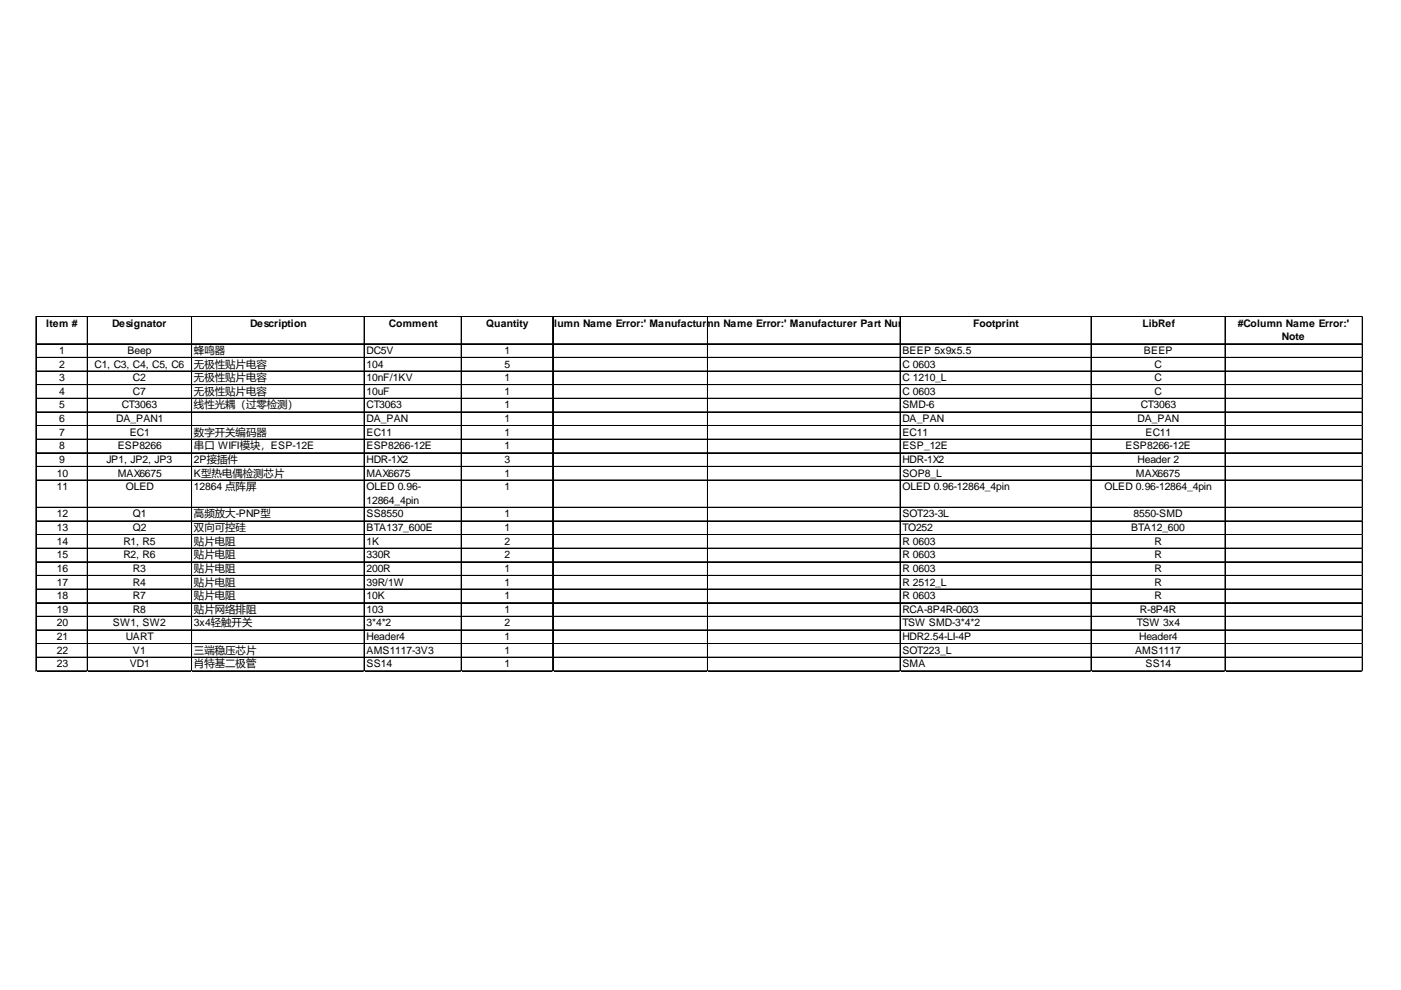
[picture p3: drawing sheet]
<svg xmlns="http://www.w3.org/2000/svg" width="297mm" height="210mm" viewBox="0 0 297 210" stroke-linecap="round" stroke-linejoin="round" font-family="sans-serif">
<defs><g id="words">
<g font-size="2.2">
<text x="9.8" y="69.3">Item #</text>
<text x="23.8" y="69.3">Designator</text>
<text x="53" y="69.3">Description</text>
<text x="82.5" y="69.3">Comment</text>
<text x="103" y="69.3">Quantity #Column Name Error:' Manufacturer</text>
<text x="143.2" y="69.3">#Column1Name Error:' Manufacturer Part Number 1</text>
<text x="206.3" y="69.3">Footprint</text>
<text x="242.2" y="69.3">LibRef</text>
<text x="262.4" y="69.3">#Column Name Error:'</text>
<text x="12.5" y="75">1</text>
<text x="12.5" y="77.9">2</text>
<text x="20" y="77.9">C1, C3, C4, C5, C6</text>
<text x="27" y="75">Beep</text>
<text x="41.1" y="75">蜂鸣器</text>
<text x="41.1" y="77.9">无极性贴片电容</text>
<text x="77.7" y="75">DC5V</text>
<text x="77.7" y="77.9">104</text>
<text x="107" y="75">1</text>
<text x="107" y="77.9">5</text>
<text x="191.3" y="75">BEEP 5x9x5.5</text>
<text x="191.3" y="77.9">C 0603</text>
<text x="242.5" y="75">BEEP</text>
<text x="244.8" y="77.9">C</text>
<text x="271.8" y="72.2">Note</text>
<text x="12.5" y="80.8">3</text>
<text x="12.5" y="83.7">4</text>
<text x="28.2" y="80.8">C2</text>
<text x="28.2" y="83.7">C7</text>
<text x="41.1" y="80.8">无极性贴片电容</text>
<text x="41.1" y="83.7">无极性贴片电容</text>
<text x="77.7" y="80.8">10nF/1KV</text>
<text x="77.7" y="83.7">10uF</text>
<text x="107" y="80.8">1</text>
<text x="107" y="83.7">1</text>
<text x="191.3" y="80.8">C 1210_L</text>
<text x="191.3" y="83.7">C 0603</text>
<text x="244.8" y="80.8">C</text>
<text x="244.8" y="83.7">C</text>
<text x="12.5" y="86.6">5</text>
<text x="12.5" y="89.5">6</text>
<text x="24.6" y="89.5">DA_PAN1</text>
<text x="25.8" y="86.6">CT3063</text>
<text x="41.1" y="86.6">线性光耦（过零检测）</text>
<text x="77.7" y="86.6">CT3063</text>
<text x="77.7" y="89.5">DA_PAN</text>
<text x="107" y="86.6">1</text>
<text x="107" y="89.5">1</text>
<text x="191.3" y="86.6">SMD-6</text>
<text x="191.3" y="89.5">DA_PAN</text>
<text x="241.2" y="89.5">DA_PAN</text>
<text x="241.9" y="86.6">CT3063</text>
<text x="12.5" y="92.4">7</text>
<text x="12.5" y="95.3">8</text>
<text x="25" y="95.3">ESP8266</text>
<text x="27.5" y="92.4">EC1</text>
<text x="41.1" y="92.4">数字开关编码器</text>
<text x="41.1" y="95.3">串口 WIFI模块，ESP-12E</text>
<text x="77.7" y="92.4">EC11</text>
<text x="77.7" y="95.3">ESP8266-12E</text>
<text x="107" y="92.4">1</text>
<text x="107" y="95.3">1</text>
<text x="191.3" y="92.4">EC11</text>
<text x="191.3" y="95.3">ESP_12E</text>
<text x="238.6" y="95.3">ESP8266-12E</text>
<text x="242.9" y="92.4">EC11</text>
<text x="12" y="101">10</text>
<text x="12.5" y="98.2">9</text>
<text x="22.6" y="98.2">JP1, JP2, JP3</text>
<text x="25" y="101">MAX6675</text>
<text x="41.1" y="98.2">2P接插件</text>
<text x="41.1" y="101">K型热电偶检测芯片</text>
<text x="77.7" y="98.2">HDR-1X2</text>
<text x="77.7" y="101">MAX6675</text>
<text x="107" y="98.2">3</text>
<text x="107" y="101">1</text>
<text x="191.3" y="98.2">HDR-1X2</text>
<text x="191.3" y="101">SOP8_L</text>
<text x="240.8" y="101">MAX6675</text>
<text x="241.2" y="98.2">Header 2</text>
<text x="12" y="103.9">11</text>
<text x="26.7" y="103.9">OLED</text>
<text x="41.1" y="103.9">12864 点阵屏</text>
<text x="77.7" y="103.9">OLED 0.96-</text>
<text x="77.7" y="106.8">12864_4pin</text>
<text x="107" y="103.9">1</text>
<text x="191.3" y="103.9">OLED 0.96-12864_4pin</text>
<text x="234.2" y="103.9">OLED 0.96-12864_4pin</text>
<text x="12" y="109.7">12</text>
<text x="12" y="112.6">13</text>
<text x="28.2" y="109.7">Q1</text>
<text x="28.2" y="112.6">Q2</text>
<text x="41.1" y="109.7">高频放大-PNP型</text>
<text x="41.1" y="112.6">双向可控硅</text>
<text x="77.7" y="109.7">SS8550</text>
<text x="77.7" y="112.6">BTA137_600E</text>
<text x="107" y="109.7">1</text>
<text x="107" y="112.6">1</text>
<text x="191.3" y="109.7">SOT23-3L</text>
<text x="191.3" y="112.6">TO252</text>
<text x="239.8" y="112.6">BTA12_600</text>
<text x="240.3" y="109.7">8550-SMD</text>
<text x="12" y="115.5">14</text>
<text x="12" y="118.4">15</text>
<text x="26.2" y="115.5">R1, R5</text>
<text x="26.2" y="118.4">R2, R6</text>
<text x="41.1" y="115.5">贴片电阻</text>
<text x="41.1" y="118.4">贴片电阻</text>
<text x="77.7" y="115.5">1K</text>
<text x="77.7" y="118.4">330R</text>
<text x="107" y="115.5">2</text>
<text x="107" y="118.4">2</text>
<text x="191.3" y="115.5">R 0603</text>
<text x="191.3" y="118.4">R 0603</text>
<text x="244.8" y="115.5">R</text>
<text x="244.8" y="118.4">R</text>
<text x="12" y="121.3">16</text>
<text x="12" y="124.2">17</text>
<text x="28.2" y="121.3">R3</text>
<text x="28.2" y="124.2">R4</text>
<text x="41.1" y="121.3">贴片电阻</text>
<text x="41.1" y="124.2">贴片电阻</text>
<text x="77.7" y="121.3">200R</text>
<text x="77.7" y="124.2">39R/1W</text>
<text x="107" y="121.3">1</text>
<text x="107" y="124.2">1</text>
<text x="191.3" y="121.3">R 0603</text>
<text x="191.3" y="124.2">R 2512_L</text>
<text x="244.8" y="121.3">R</text>
<text x="244.8" y="124.2">R</text>
<text x="12" y="127.1">18</text>
<text x="12" y="129.9">19</text>
<text x="28.2" y="127.1">R7</text>
<text x="28.2" y="129.9">R8</text>
<text x="41.1" y="127.1">贴片电阻</text>
<text x="41.1" y="129.9">贴片网络排阻</text>
<text x="77.7" y="127.1">10K</text>
<text x="77.7" y="129.9">103</text>
<text x="107" y="127.1">1</text>
<text x="107" y="129.9">1</text>
<text x="191.3" y="127.1">R 0603</text>
<text x="191.3" y="129.9">RCA-8P4R-0603</text>
<text x="241.7" y="129.9">R-8P4R</text>
<text x="244.8" y="127.1">R</text>
<text x="12" y="132.8">20</text>
<text x="12" y="135.7">21</text>
<text x="23.9" y="132.8">SW1, SW2</text>
<text x="26.7" y="135.7">UART</text>
<text x="41.1" y="132.8">3x4轻触开关</text>
<text x="77.7" y="132.8">3*4*2</text>
<text x="77.7" y="135.7">Header4</text>
<text x="107" y="132.8">2</text>
<text x="107" y="135.7">1</text>
<text x="191.3" y="132.8">TSW SMD-3*4*2</text>
<text x="191.3" y="135.7">HDR2.54-LI-4P</text>
<text x="241" y="132.8">TSW 3x4</text>
<text x="241.5" y="135.7">Header4</text>
<text x="12" y="138.6">22</text>
<text x="12" y="141.5">23</text>
<text x="27.5" y="141.5">VD1</text>
<text x="28.2" y="138.6">V1</text>
<text x="41.1" y="138.6">三端稳压芯片</text>
<text x="41.1" y="141.5">肖特基二极管</text>
<text x="77.7" y="138.6">AMS1117-3V3</text>
<text x="77.7" y="141.5">SS14</text>
<text x="107" y="138.6">1</text>
<text x="107" y="141.5">1</text>
<text x="191.3" y="138.6">SOT223_L</text>
<text x="191.3" y="141.5">SMA</text>
<text x="240.7" y="138.6">AMS1117</text>
<text x="242.9" y="141.5">SS14</text>
</g>
</g></defs>
<g fill="none" stroke="#000" stroke-width=".21">
<path d="M7.6 67.1v75.3M7.7 67.1v75.3M7.8 67.1h281.2M7.8 67.2h281.2M7.8 72.9h281.2M7.8 73h281.2M7.8 75.8h10.7M7.8 78.7h10.7M18.5 67.3v75.1M18.6 67.3v75.1M18.7 75.8h21.9M18.7 78.7h21.9"/>
<path d="M40.6 67.3v75.1M40.7 67.3v75.1M40.8 75.8h36.4M40.8 78.7h36.4M77.2 67.3v75.1M77.3 67.3v75.1M77.4 75.8h20.4M77.4 78.7h20.4M97.8 67.3v75.1M97.9 67.3v75.1M97.9 75.8h19.3M97.9 78.7h19.3"/>
<path d="M117.2 67.3v75.1M117.3 75.8h32.7M117.3 78.7h32.7M150 67.3v75.1M150.1 67.3v75.1M150.2 75.8h40.6M150.2 78.7h40.6M190.8 67.3v75.1M190.9 67.3v75.1M191 75.8h40.3M191 78.7h40.3M231.3 67.3v75.1"/>
<path d="M231.4 67.3v75.1M231.5 75.8h28.2M231.5 78.7h28.2M259.7 67.3v75.1M259.8 67.3v75.1M259.9 75.8h28.9M259.9 78.7h28.9M288.8 67.3v75.1M288.9 67.3v75.1M7.8 81.5h10.7M7.8 81.6h10.7M7.8 84.4h10.7"/>
<path d="M7.8 84.5h10.7M7.8 87.3h10.7M7.8 87.4h10.7M7.8 90.2h10.7M7.8 90.3h10.7M7.8 93.1h10.7M7.8 93.2h10.7M7.8 96h10.7M7.8 96.1h10.7M7.8 98.9h10.7M7.8 99h10.7M18.7 81.5h21.9"/>
<path d="M18.7 81.6h21.9M18.7 84.4h21.9M18.7 84.5h21.9M18.7 87.3h21.9M18.7 87.4h21.9M18.7 90.2h21.9M18.7 90.3h21.9M18.7 93.1h21.9M18.7 93.2h21.9M18.7 96h21.9M18.7 96.1h21.9M18.7 98.9h21.9"/>
<path d="M18.7 99h21.9M40.8 81.5h36.4M40.8 81.6h36.4M40.8 84.4h36.4M40.8 84.5h36.4M40.8 87.3h36.4M40.8 87.4h36.4M40.8 90.2h36.4M40.8 90.3h36.4M40.8 93.1h36.4M40.8 93.2h36.4M40.8 96h36.4"/>
<path d="M40.8 96.1h36.4M40.8 98.9h36.4M40.8 99h36.4M77.4 81.5h20.4M77.4 81.6h20.4M77.4 84.4h20.4M77.4 84.5h20.4M77.4 87.3h20.4M77.4 87.4h20.4M77.4 90.2h20.4M77.4 90.3h20.4M77.4 93.1h20.4"/>
<path d="M77.4 93.2h20.4M77.4 96h20.4M77.4 96.1h20.4M77.4 98.9h20.4M77.4 99h20.4M97.9 81.5h19.3M97.9 81.6h19.3M97.9 84.4h19.3M97.9 84.5h19.3M97.9 87.3h19.3M97.9 87.4h19.3M97.9 90.2h19.3"/>
<path d="M97.9 90.3h19.3M97.9 93.1h19.3M97.9 93.2h19.3M97.9 96h19.3M97.9 96.1h19.3M97.9 98.9h19.3M97.9 99h19.3M117.3 81.5h32.7M117.3 81.6h32.7M117.3 84.4h32.7M117.3 84.5h32.7M117.3 87.3h32.7"/>
<path d="M117.3 87.4h32.7M117.3 90.2h32.7M117.3 90.3h32.7M117.3 93.1h32.7M117.3 93.2h32.7M117.3 96h32.7M117.3 96.1h32.7M117.3 98.9h32.7M117.3 99h32.7M150.2 81.5h40.6M150.2 81.6h40.6M150.2 84.4h40.6"/>
<path d="M150.2 84.5h40.6M150.2 87.3h40.6M150.2 87.4h40.6M150.2 90.2h40.6M150.2 90.3h40.6M150.2 93.1h40.6M150.2 93.2h40.6M150.2 96h40.6M150.2 96.1h40.6M150.2 98.9h40.6M150.2 99h40.6M191 81.5h40.3"/>
<path d="M191 81.6h40.3M191 84.4h40.3M191 84.5h40.3M191 87.3h40.3M191 87.4h40.3M191 90.2h40.3M191 90.3h40.3M191 93.1h40.3M191 93.2h40.3M191 96h40.3M191 96.1h40.3M191 98.9h40.3"/>
<path d="M191 99h40.3M231.5 81.5h28.2M231.5 81.6h28.2M231.5 84.4h28.2M231.5 84.5h28.2M231.5 87.3h28.2M231.5 87.4h28.2M231.5 90.2h28.2M231.5 90.3h28.2M231.5 93.1h28.2M231.5 93.2h28.2M231.5 96h28.2"/>
<path d="M231.5 96.1h28.2M231.5 98.9h28.2M231.5 99h28.2M259.9 81.5h28.9M259.9 81.6h28.9M259.9 84.4h28.9M259.9 84.5h28.9M259.9 87.3h28.9M259.9 87.4h28.9M259.9 90.2h28.9M259.9 90.3h28.9M259.9 93.1h28.9"/>
<path d="M259.9 93.2h28.9M259.9 96h28.9M259.9 96.1h28.9M259.9 98.9h28.9M259.9 99h28.9M7.8 101.8h10.7M7.8 101.9h10.7M7.8 107.5h10.7M7.8 107.6h10.7M7.8 110.4h10.7M7.8 110.5h10.7M7.8 113.3h10.7"/>
<path d="M7.8 113.4h10.7M7.8 116.2h10.7M7.8 116.3h10.7M7.8 119.1h10.7M7.8 119.2h10.7M18.7 101.8h21.9M18.7 101.9h21.9M18.7 107.5h21.9M18.7 107.6h21.9M18.7 110.4h21.9M18.7 110.5h21.9M18.7 113.3h21.9"/>
<path d="M18.7 113.4h21.9M18.7 116.2h21.9M18.7 116.3h21.9M18.7 119.1h21.9M18.7 119.2h21.9M40.8 101.8h36.4M40.8 101.9h36.4M40.8 107.5h36.4M40.8 107.6h36.4M40.8 110.4h36.4M40.8 110.5h36.4M40.8 113.3h36.4"/>
<path d="M40.8 113.4h36.4M40.8 116.2h36.4M40.8 116.3h36.4M40.8 119.1h36.4M40.8 119.2h36.4M77.4 101.8h20.4M77.4 101.9h20.4M77.4 107.5h20.4M77.4 107.6h20.4M77.4 110.4h20.4M77.4 110.5h20.4M77.4 113.3h20.4"/>
<path d="M77.4 113.4h20.4M77.4 116.2h20.4M77.4 116.3h20.4M77.4 119.1h20.4M77.4 119.2h20.4M97.9 101.8h19.3M97.9 101.9h19.3M97.9 107.5h19.3M97.9 107.6h19.3M97.9 110.4h19.3M97.9 110.5h19.3M97.9 113.3h19.3"/>
<path d="M97.9 113.4h19.3M97.9 116.2h19.3M97.9 116.3h19.3M97.9 119.1h19.3M97.9 119.2h19.3M117.3 101.8h32.7M117.3 101.9h32.7M117.3 107.5h32.7M117.3 107.6h32.7M117.3 110.4h32.7M117.3 110.5h32.7M117.3 113.3h32.7"/>
<path d="M117.3 113.4h32.7M117.3 116.2h32.7M117.3 116.3h32.7M117.3 119.1h32.7M117.3 119.2h32.7M150.2 101.8h40.6M150.2 101.9h40.6M150.2 107.5h40.6M150.2 107.6h40.6M150.2 110.4h40.6M150.2 110.5h40.6M150.2 113.3h40.6"/>
<path d="M150.2 113.4h40.6M150.2 116.2h40.6M150.2 116.3h40.6M150.2 119.1h40.6M150.2 119.2h40.6M191 101.8h40.3M191 101.9h40.3M191 107.5h40.3M191 107.6h40.3M191 110.4h40.3M191 110.5h40.3M191 113.3h40.3"/>
<path d="M191 113.4h40.3M191 116.2h40.3M191 116.3h40.3M191 119.1h40.3M191 119.2h40.3M231.5 101.8h28.2M231.5 101.9h28.2M231.5 107.5h28.2M231.5 107.6h28.2M231.5 110.4h28.2M231.5 110.5h28.2M231.5 113.3h28.2"/>
<path d="M231.5 113.4h28.2M231.5 116.2h28.2M231.5 116.3h28.2M231.5 119.1h28.2M231.5 119.2h28.2M259.9 101.8h28.9M259.9 101.9h28.9M259.9 107.5h28.9M259.9 107.6h28.9M259.9 110.4h28.9M259.9 110.5h28.9M259.9 113.3h28.9"/>
<path d="M259.9 113.4h28.9M259.9 116.2h28.9M259.9 116.3h28.9M259.9 119.1h28.9M259.9 119.2h28.9M7.8 122h10.7M7.8 122.1h10.7M7.8 124.9h10.7M7.8 125h10.7M7.8 127.8h10.7M7.8 127.9h10.7M7.8 130.7h10.7"/>
<path d="M7.8 133.6h10.7M7.8 136.4h10.7M7.8 136.5h10.7M7.8 139.3h10.7M7.8 139.4h10.7M18.7 122h21.9M18.7 122.1h21.9M18.7 124.9h21.9M18.7 125h21.9M18.7 127.8h21.9M18.7 127.9h21.9M18.7 130.7h21.9"/>
<path d="M18.7 133.6h21.9M18.7 136.4h21.9M18.7 136.5h21.9M18.7 139.3h21.9M18.7 139.4h21.9M40.8 122h36.4M40.8 122.1h36.4M40.8 124.9h36.4M40.8 125h36.4M40.8 127.8h36.4M40.8 127.9h36.4M40.8 130.7h36.4"/>
<path d="M40.8 133.6h36.4M40.8 136.4h36.4M40.8 136.5h36.4M40.8 139.3h36.4M40.8 139.4h36.4M77.4 122h20.4M77.4 122.1h20.4M77.4 124.9h20.4M77.4 125h20.4M77.4 127.8h20.4M77.4 127.9h20.4M77.4 130.7h20.4"/>
<path d="M77.4 133.6h20.4M77.4 136.4h20.4M77.4 136.5h20.4M77.4 139.3h20.4M77.4 139.4h20.4M97.9 122h19.3M97.9 122.1h19.3M97.9 124.9h19.3M97.9 125h19.3M97.9 127.8h19.3M97.9 127.9h19.3M97.9 130.7h19.3"/>
<path d="M97.9 133.6h19.3M97.9 136.4h19.3M97.9 136.5h19.3M97.9 139.3h19.3M97.9 139.4h19.3M117.3 122h32.7M117.3 122.1h32.7M117.3 124.9h32.7M117.3 125h32.7M117.3 127.8h32.7M117.3 127.9h32.7M117.3 130.7h32.7"/>
<path d="M117.3 133.6h32.7M117.3 136.4h32.7M117.3 136.5h32.7M117.3 139.3h32.7M117.3 139.4h32.7M150.2 122h40.6M150.2 122.1h40.6M150.2 124.9h40.6M150.2 125h40.6M150.2 127.8h40.6M150.2 127.9h40.6M150.2 130.7h40.6"/>
<path d="M150.2 133.6h40.6M150.2 136.4h40.6M150.2 136.5h40.6M150.2 139.3h40.6M150.2 139.4h40.6M191 122h40.3M191 122.1h40.3M191 124.9h40.3M191 125h40.3M191 127.8h40.3M191 127.9h40.3M191 130.7h40.3"/>
<path d="M191 133.6h40.3M191 136.4h40.3M191 136.5h40.3M191 139.3h40.3M191 139.4h40.3M231.5 122h28.2M231.5 122.1h28.2M231.5 124.9h28.2M231.5 125h28.2M231.5 127.8h28.2M231.5 127.9h28.2M231.5 130.7h28.2"/>
<path d="M231.5 133.6h28.2M231.5 136.4h28.2M231.5 136.5h28.2M231.5 139.3h28.2M231.5 139.4h28.2M259.9 122h28.9M259.9 122.1h28.9M259.9 124.9h28.9M259.9 125h28.9M259.9 127.8h28.9M259.9 127.9h28.9M259.9 130.7h28.9"/>
<path d="M259.9 133.6h28.9M259.9 136.4h28.9M259.9 136.5h28.9M259.9 139.3h28.9M259.9 139.4h28.9M7.8 142.2h10.7M7.8 142.3h10.7M18.7 142.2h21.9M18.7 142.3h21.9M40.8 142.2h36.4M40.8 142.3h36.4M77.4 142.2h20.4"/>
<path d="M77.4 142.3h20.4M97.9 142.2h19.3M97.9 142.3h19.3M117.3 142.2h32.7M117.3 142.3h32.7M150.2 142.2h40.6M150.2 142.3h40.6M191 142.2h40.3M191 142.3h40.3M231.5 142.2h28.2M231.5 142.3h28.2M259.9 142.2h28.9"/>
<path d="M259.9 142.3h28.9"/>
</g>
<path d="M7.6 142.4h.1" fill="none" stroke="#d4d4d4" stroke-width=".21"/>
<path d="M7.6 142.4h.2z" fill="#d4d4d4"/>
<path d="M18.5 142.4h.1" fill="none" stroke="#d4d4d4" stroke-width=".21"/>
<path d="M18.5 142.4h.2z" fill="#d4d4d4"/>
<path d="M40.6 142.4h.1" fill="none" stroke="#d4d4d4" stroke-width=".21"/>
<path d="M40.6 142.4h.2z" fill="#d4d4d4"/>
<path d="M77.2 142.4h.1" fill="none" stroke="#d4d4d4" stroke-width=".21"/>
<path d="M77.2 142.4h.2z" fill="#d4d4d4"/>
<path d="M97.8 142.4h.1" fill="none" stroke="#d4d4d4" stroke-width=".21"/>
<path d="M97.8 142.4h.1z" fill="#d4d4d4"/>
<path d="M117.2 142.4h.1" fill="none" stroke="#d4d4d4" stroke-width=".21"/>
<path d="M117.2 142.4h.1z" fill="#d4d4d4"/>
<path d="M150 142.4h.1" fill="none" stroke="#d4d4d4" stroke-width=".21"/>
<path d="M150 142.4h.2z" fill="#d4d4d4"/>
<path d="M190.8 142.4h.1" fill="none" stroke="#d4d4d4" stroke-width=".21"/>
<path d="M190.8 142.4h.2z" fill="#d4d4d4"/>
<path d="M231.3 142.4h.1" fill="none" stroke="#d4d4d4" stroke-width=".21"/>
<path d="M231.3 142.4h.2z" fill="#d4d4d4"/>
<path d="M259.7 142.4h.1" fill="none" stroke="#d4d4d4" stroke-width=".21"/>
<path d="M259.7 142.4h.2z" fill="#d4d4d4"/>
<path d="M288.8 142.4h.1" fill="none" stroke="#d4d4d4" stroke-width=".21"/>
<path d="M288.8 142.4h.2z" fill="#d4d4d4"/>
<path d="M289 67.1h.1" fill="none" stroke="#d4d4d4" stroke-width=".21"/>
<path d="M289 67.1v.2z" fill="#d4d4d4"/>
<path d="M289 72.9h.1" fill="none" stroke="#d4d4d4" stroke-width=".21"/>
<path d="M289 72.9v.1z" fill="#d4d4d4"/>
<path d="M289 75.8h.1" fill="none" stroke="#d4d4d4" stroke-width=".21"/>
<path d="M289 75.8v.1z" fill="#d4d4d4"/>
<path d="M289 78.7h.1" fill="none" stroke="#d4d4d4" stroke-width=".21"/>
<path d="M289 78.7v.1z" fill="#d4d4d4"/>
<path d="M289 81.5h.1" fill="none" stroke="#d4d4d4" stroke-width=".21"/>
<path d="M289 81.5v.2z" fill="#d4d4d4"/>
<path d="M289 84.4h.1" fill="none" stroke="#d4d4d4" stroke-width=".21"/>
<path d="M289 84.4v.2z" fill="#d4d4d4"/>
<path d="M289 87.3h.1" fill="none" stroke="#d4d4d4" stroke-width=".21"/>
<path d="M289 87.3v.2z" fill="#d4d4d4"/>
<path d="M289 90.2h.1" fill="none" stroke="#d4d4d4" stroke-width=".21"/>
<path d="M289 90.2v.2z" fill="#d4d4d4"/>
<path d="M289 93.1h.1" fill="none" stroke="#d4d4d4" stroke-width=".21"/>
<path d="M289 93.1v.2z" fill="#d4d4d4"/>
<path d="M289 96h.1" fill="none" stroke="#d4d4d4" stroke-width=".21"/>
<path d="M289 96v.2z" fill="#d4d4d4"/>
<path d="M289 98.9h.1" fill="none" stroke="#d4d4d4" stroke-width=".21"/>
<path d="M289 98.9v.1z" fill="#d4d4d4"/>
<path d="M289 101.8h.1" fill="none" stroke="#d4d4d4" stroke-width=".21"/>
<path d="M289 101.8v.1z" fill="#d4d4d4"/>
<path d="M289 107.5h.1" fill="none" stroke="#d4d4d4" stroke-width=".21"/>
<path d="M289 107.5v.2z" fill="#d4d4d4"/>
<path d="M289 110.4h.1" fill="none" stroke="#d4d4d4" stroke-width=".21"/>
<path d="M289 110.4v.2z" fill="#d4d4d4"/>
<path d="M289 113.3h.1" fill="none" stroke="#d4d4d4" stroke-width=".21"/>
<path d="M289 113.3v.2z" fill="#d4d4d4"/>
<path d="M289 116.2h.1" fill="none" stroke="#d4d4d4" stroke-width=".21"/>
<path d="M289 116.2v.2z" fill="#d4d4d4"/>
<path d="M289 119.1h.1" fill="none" stroke="#d4d4d4" stroke-width=".21"/>
<path d="M289 119.1v.2z" fill="#d4d4d4"/>
<path d="M289 122h.1" fill="none" stroke="#d4d4d4" stroke-width=".21"/>
<path d="M289 122v.2z" fill="#d4d4d4"/>
<path d="M289 124.9h.1" fill="none" stroke="#d4d4d4" stroke-width=".21"/>
<path d="M289 124.9v.2z" fill="#d4d4d4"/>
<path d="M289 127.8h.1" fill="none" stroke="#d4d4d4" stroke-width=".21"/>
<path d="M289 127.8v.1z" fill="#d4d4d4"/>
<path d="M289 130.7h.1" fill="none" stroke="#d4d4d4" stroke-width=".21"/>
<path d="M289 130.7v.1z" fill="#d4d4d4"/>
<path d="M289 133.6h.1" fill="none" stroke="#d4d4d4" stroke-width=".21"/>
<path d="M289 133.6v.1z" fill="#d4d4d4"/>
<path d="M289 136.4h.1" fill="none" stroke="#d4d4d4" stroke-width=".21"/>
<path d="M289 136.4v.2z" fill="#d4d4d4"/>
<path d="M289 139.3h.1" fill="none" stroke="#d4d4d4" stroke-width=".21"/>
<path d="M289 139.3v.2z" fill="#d4d4d4"/>
<path d="M289 142.2h.1" fill="none" stroke="#d4d4d4" stroke-width=".21"/>
<path d="M289 142.2v.2z" fill="#d4d4d4"/>
<use href="#words"/>
</svg>
